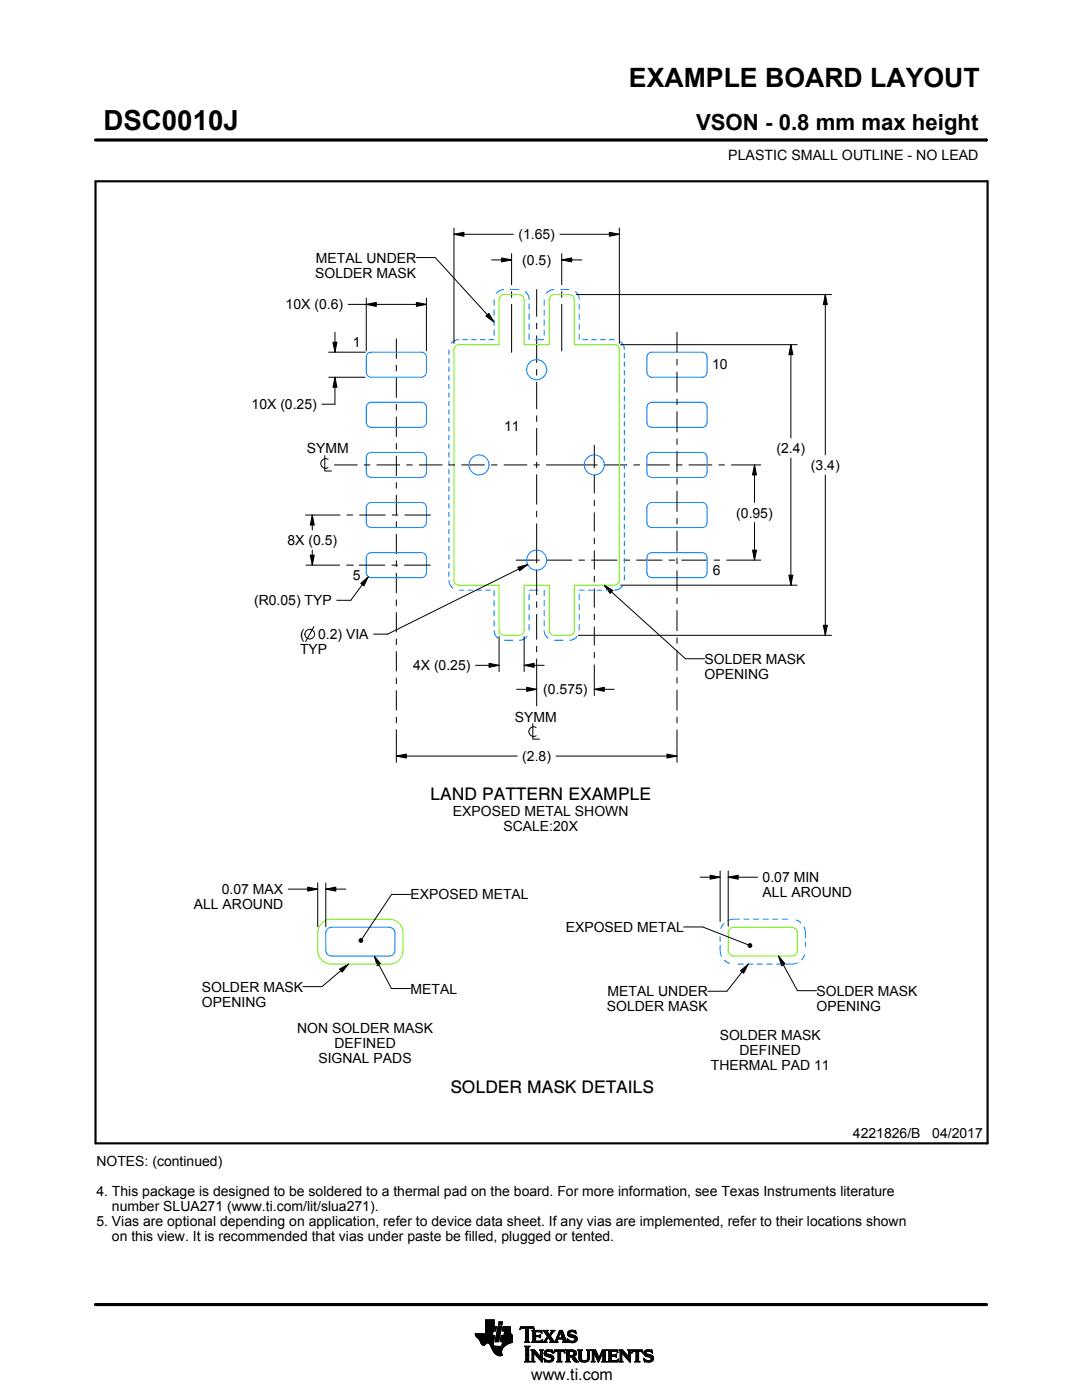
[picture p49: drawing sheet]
<svg xmlns="http://www.w3.org/2000/svg" width="216mm" height="279mm" viewBox="0 0 216 279" stroke-linecap="round" stroke-linejoin="round" font-family="sans-serif">
<defs><g id="words">
<text font-size="5.5" x="20.6" y="26">DSC0010J</text>
<text font-size="5.3" x="125.5" y="17.4">EXAMPLE BOARD LAYOUT</text>
<text font-size="4.4" x="138.9" y="26">VSON - 0.8 mm max height</text>
<g font-size="3.5">
<text x="85.9" y="159.7">LAND PATTERN EXAMPLE</text>
<text x="89.9" y="218.2">SOLDER MASK DETAILS</text>
</g>
<text font-size="3.2" x="106" y="275.3">www.ti.com</text>
<g font-size="2.8">
<text x="145.3" y="32">PLASTIC SMALL OUTLINE - NO LEAD</text>
<text x="103.4" y="47.8">(1.65)</text>
<text x="63.1" y="52.4">METAL UNDER</text>
<text x="104.2" y="52.9">(0.5)</text>
<text x="62.9" y="55.4">SOLDER MASK</text>
<text x="57" y="61.7">10X (0.6)</text>
<text x="70.4" y="69.3">1</text>
<text x="142.1" y="73.7">10</text>
<text x="50.2" y="81.7">10X (0.25)</text>
<text x="100.6" y="86">11</text>
<text x="61.2" y="90.5">SYMM</text>
<text x="154.9" y="90.4">(2.4)</text>
<text x="161.8" y="93.8">(3.4)</text>
<text x="146.9" y="103.3">(0.95)</text>
<text x="57.3" y="108.8">8X (0.5)</text>
<text x="70.4" y="115.8">5</text>
<text x="142.3" y="114.8">6</text>
<text x="50.7" y="120.8">(R0.05) TYP</text>
<text x="59.9" y="127.6">(</text>
<text x="59.9" y="130.6">TYP</text>
<text x="63.5" y="127.6">0.2) VIA</text>
<text x="82.4" y="133.8">4X (0.25)</text>
<text x="140.6" y="132.5">SOLDER MASK</text>
<text x="140.6" y="135.5">OPENING</text>
<text x="108.4" y="138.6">(0.575)</text>
<text x="102.7" y="144">SYMM</text>
<text x="104.2" y="151.9">(2.8)</text>
<text x="90.4" y="162.8">EXPOSED METAL SHOWN</text>
<text x="100.4" y="165.8">SCALE:20X</text>
<text x="44.3" y="178.4">0.07 MAX</text>
<text x="81.9" y="179.5">EXPOSED METAL</text>
<text x="152.2" y="176.1">0.07 MIN</text>
<text x="152.2" y="179.1">ALL AROUND</text>
<text x="38.7" y="181.4">ALL AROUND</text>
<text x="112.9" y="186">EXPOSED METAL</text>
<text x="40.3" y="197.9">SOLDER MASK</text>
<text x="40.3" y="200.9">OPENING</text>
<text x="81.9" y="198.3">METAL</text>
<text x="121.1" y="201.8">SOLDER MASK</text>
<text x="121.2" y="198.8">METAL UNDER</text>
<text x="162.9" y="198.7">SOLDER MASK</text>
<text x="162.9" y="201.7">OPENING</text>
<text x="59.3" y="206.1">NON SOLDER MASK</text>
<text x="66.7" y="209.1">DEFINED</text>
<text x="143.6" y="207.6">SOLDER MASK</text>
<text x="63.5" y="212.1">SIGNAL PADS</text>
<text x="141.8" y="213.6">THERMAL PAD 11</text>
<text x="147.6" y="210.6">DEFINED</text>
<text x="170.2" y="227.2">4221826/B</text>
<text x="186" y="227.2">04/2017</text>
<text x="19.2" y="232.8">NOTES: (continued)</text>
<text x="19.2" y="238.8">4. This package is designed to be soldered to a thermal pad on the board. For more information, see Texas Instruments literature</text>
<text x="19.2" y="244.8">5. Vias are optional depending on application, refer to device data sheet. If any vias are implemented, refer to their locations shown</text>
<text x="22.3" y="241.8">number SLUA271 (www.ti.com/lit/slua271).</text>
<text x="22.3" y="247.8">on this view. It is recommended that vias under paste be filled, plugged or tented.</text>
</g>
</g></defs>
<g fill="none" stroke="#000" stroke-width=".2">
<path d="M19 27.9h177.8M196.8 27.7v.5M73.1 59.5v10.5M83 51.4h3.8l11.8 12.9M85.1 59.5v10.5M90.6 46.8l2-.4v.8zM90.6 45.5v23M90.6 46.8h11.8M98.1 51.9h4M100.1 51.5l2 .4-2 .4zM102.1 50.6v6.3M102.1 58.2v1.2"/>
<path d="M107.1 57.7v5.5M111.7 46.8h11.9M112.1 51.9l2-.4v.8zM112.1 50.6v6.3M112.1 58.2v1.2M112.1 51.9h4M115 58.8h50.9M121.6 46.4l2 .4-2 .4zM123.6 45.5v23M164.7 58.8l.4 2h-.8zM164.7 58.8v32M65.6 75.3h7.2"/>
<path d="M65.6 70.3h7.3M66.4 68.3h.8l-.4 2zM66.8 75.3l.4 2h-.8zM66.8 66.3v4M66.8 75.3v5.4h-2.6M69.5 60.7h15.6M73.1 60.7l2-.4v.8zM79.1 67.6v4M79.1 72.8v1.3M79.1 75.4v4M83.1 60.3l2 .4-2 .4zM96.9 63.1l.6-.6 1.1 1.8z"/>
<path d="M102.1 60.7v9.7M107.1 64.4v1.3M107.1 67v5.4M107.1 73.7v1.2M107.1 76.2v5.5M112.1 60.7v9.4M123.8 68.8h35.3M135.1 66.2v4.2M135.1 71.6v1.3M135.1 74.2v4.1M135.1 79.6v1.2M157.8 68.8l.4 2h-.8z"/>
<path d="M157.8 68.8v18.6M64.8 90.9v3.1h1.3M65.5 91.7a.98 .98 0 0 0-1.5 .8 .98 .98 0 0 0 1.5 .8M66.7 92.8h4.7M72.6 92.8h1.3M75.1 92.8h4.7M79.1 80.6v1.3M79.1 83.2v4M79.1 88.4v1.3M79.1 91v4M79.1 96.2v1.3M79.1 98.8v4"/>
<path d="M81.1 92.8h1.2M83.6 92.8h4.7M89.5 92.8h1.3M92.1 92.8h4.6M98 92.8h1.3M100.5 92.8h4.7M106.5 92.8h1.2M107.1 82.9v1.3M107.1 85.4v5.5M107.1 92.2v1.2M107.1 94.7v6M109 92.8h10.2"/>
<path d="M118.6 88.8v4.6M118.6 94.7v3.8M118.6 99.7v1.3M120.5 92.8h4.7M126.4 92.8h1.3M128.9 92.8h4.7M134.9 92.8h1.3M135.1 82.1v4.2M135.1 87.5v1.3M135.1 90v4.2M135.1 95.5v1.2M135.1 98v4.1"/>
<path d="M137.4 92.8h4.7M143.4 92.8h1.2M145.9 92.8h5.9M150.6 92.8l.4 2h-.8zM150.6 92.8v7.5M157.8 91.4v25.4M164.7 94.8v32M61 102.8h6.9M61.1 112.8h6.8M61.9 110.8h.8l-.4 2zM62.3 102.8l.4 2h-.8zM62.3 102.8v3"/>
<path d="M62.3 109.8v3M69.1 112.8h1.3M69.2 102.8h1.2M70.4 112.8h.1M71.6 112.8h5.3M71.7 102.8h5.2M72 116.5l1.5-1.4-.9 1.8zM73.5 115.1l-3.5 4.7h-2.8M78.1 112.8h1.3M78.2 102.8h1.3M79.1 104v1.3M79.1 106.6v4"/>
<path d="M79.1 111.9v1.2M79.1 114.4v4M79.1 119.7v1.2M80.6 112.8h5.3M80.7 102.8h5.3M102.9 111.8h4.8M103.3 113.2l2-.5-1.6 1.2zM105.3 112.7l-27.9 13.9h-2.8M107.1 102v1.2M107.1 104.5v7.9M107.1 113.7v5.1M109 111.8h5.2"/>
<path d="M115.4 111.8h1.3M118 111.8h5.2M118.6 102.3v3.8M118.6 107.3v1.3M118.6 109.9v3.8M118.6 114.9v1.3M118.6 117.4v3.9M120.5 116.8l1.8 1-.5 .6zM120.5 116.8l16.3 14.7h3.8M123.8 116.8h35.3M124.4 111.8h1.3M127 111.8h5.2"/>
<path d="M133.4 111.8h1.3M135.1 103.4v1.3M135.1 105.9v4.2M135.1 111.3v1.3M135.1 113.8v4.2M135.1 119.3v1.2M136 111.8h5.2M142.4 111.8h1.3M144.9 111.8h6.9M150.2 109.8h.8l-.4 2zM150.6 104.3v7.5M157.4 114.8h.8l-.4 2z"/>
<path d="M62.6 125.1l-1.6 3M79.1 122.2v4M79.1 127.5v1.2M79.1 130v4M79.1 135.3v1.2M79.1 137.8v4M94.9 132.8h4.7M97.6 132.4l2 .4-2 .4zM99.6 127v7M103.1 137.6h4M104.6 132.8l2-.4v.8zM104.6 132.8h4"/>
<path d="M104.6 127v7M105.1 137.2l2 .4-2 .4zM107.1 120v1.3M107.1 122.6v5.1M107.1 128.9v1.3M107.1 131.4v9.5M115.4 126.8h50.5M118.6 137.6l2-.4v.8zM118.6 122.5v1.3M118.6 125v3.8M118.6 130.1v1.3M118.6 132.6v6.2"/>
<path d="M118.6 137.6h4M135.1 121.8v4.1M135.1 127.2v1.3M135.1 129.7v4.2M135.1 135.1v1.3M135.1 137.7v4.1M164.3 124.8h.8l-.4 2zM79.1 150.9l2-.4v.8zM79.1 143.1v1.2M79.1 145.6v6.5M79.1 150.9h24.1M106.3 144.4v3.1h1.4"/>
<path d="M107 145.2a.98 .98 0 0 0-1.5 .8 .98 .98 0 0 0 1.5 .8M111 150.9h24.1M133.1 150.5l2 .4-2 .4zM135.1 143.1v1.2M135.1 145.6v6.5M57.5 177.4h5.9M61.4 177l2 .4-2 .4zM63.4 176.2v8.8M65 177.4l2-.4v.8zM65 176.2v8.8M65 177.4h4M81.9 178.5h-3.8l-5.9 8.9"/>
<path d="M139.7 175.1h4M141.7 174.7l2 .4-2 .4zM143.7 173.8v10.1M145.3 175.1l2-.4v.8zM145.3 173.8v11.1M145.3 175.1h5.9M67.7 193.4l1.8-1-1.2 1.6zM69.5 192.4l-5.3 4.5h-3.8M71.6 187.5l.3-.2 .4 .1 .1 .3-.1 .3-.4 .1-.3-.2zM74.7 190.8l1.3 1.6-.7 .4zM74.7 190.8l3.4 6.5h3.8M136.4 185h3.8l9.1 3.5"/>
<path d="M147.8 193.7l1.5-1.3-.9 1.8zM149.3 188.5l.3-.2 .3 .1 .1 .3-.1 .3-.3 .1-.3-.2zM149.3 192.4l-4.3 5.4h-3.8M155.3 190.8l1.4 1.6-.7 .4zM155.3 190.8l3.8 6.9h3.8M94.8 266.2h3.5M94.8 266.3h3.5M94.9 266.4h3.3M94.9 266.5h3.8l-.2 1.2M94.9 266.5h3.8M95 266.6h3.7M95 266.7h3.7"/>
<path d="M95.1 266.8h3.6M95.2 266.9h3.4M95.3 267h3.3M95.4 267.1h3.2M95.5 267.2h3.1M95.6 267.3h3M95.7 267.4h2.8M95.7 267.5h2.8M95.7 267.5l.4 .7 .3 .3 .3-.1 .5-.4 .4 .1 .8 1.5M95.8 267.6h2.7M95.8 267.7h2.7M95.9 267.8h2.6"/>
<path d="M95.9 267.9h2.5M95.9 268h2.5M96 268h1.1M96 268.1h1M96.1 268.2h.8M96.1 268.3h.7M96.2 268.4h.6M96.3 268.4h.4M96.9 266.1h1.4M96.9 266h1.4M96.9 265.9h1.4M96.9 265.8h1.5"/>
<path d="M96.9 265.7h1.5M96.9 264.7l2.2 .1-.2 .9h-.5l-.2 .8M96.9 265.6h2M96.9 265.5h2M96.9 265.4h2M96.9 265.3h2.1M96.9 265.2h2.1M96.9 265.1h2.1M96.9 265h2.1M96.9 264.9h2.1M96.9 264.8h2.2M96.9 264.6h1.7"/>
<path d="M96.9 264.5h1.7M96.9 264.4h1.7M96.9 264.3h1.7M96.9 264.2h1.7M96.9 264.1h1.7M96.9 264h1.7M96.9 263.9h1.7M96.9 263.8h1.7M96.9 263.7h1.7M96.9 263.6h1.7M96.9 263.5h1.7M96.9 263.4h1.7"/>
<path d="M97.5 268h.9M97.6 268.1h.8M97.7 268.2h.7M97.7 268.3h.7M97.8 268.4h.6M97.9 268.5h.6M97.9 268.6h.7M98 268.7h1.1M98 268.8h2.6M98 268.8h2.5M98.1 268.9h2.3M98.1 269h2.3"/>
<path d="M98.1 269.1h2.2M98.2 269.2h2.1M98.2 269.2h2M98.2 269.3h2M98.3 269.4h1.9M98.3 269.5h1.8M98.4 269.6h1.7M98.4 269.6l.6 .7 .6 .3 .6-.1-.1-.7M98.4 268v.4l.3 .2 2 .1M98.5 269.7h1.6M98.5 267.7l-.1 .3M98.5 269.8h1.6"/>
<path d="M98.6 269.9h1.5M98.6 264.8v-1.4h-1.7v2.8h-2.1l.2 .5 .7 .8M98.6 270h1.5M98.7 270h1.4M98.8 270.1h1.3M98.8 267.7h.7M98.8 267.6h.7M98.8 267.5h.7M98.9 270.2h1.2M98.9 267.4h.7M98.9 267.3h.7M98.9 267.2h.7"/>
<path d="M98.9 267.1h.7M98.9 267h.7M98.9 270.3h1.3M99 266.9h.6M99 266.9h.7M99 266.8h.7M99 266.7h.7M99 266.6h.7M99 266.5h.7M99.1 270.4h1.1M99.1 266.4h.7M99.1 266.3h.7"/>
<path d="M99.1 266.2h.7M99.1 266.1h.7M99.1 266h.7M99.2 265.9h.7M99.2 265.8h.7M99.2 270.4h1M99.2 265.7h.7M99.2 265.6h.7M99.2 265.5h.7M99.3 265.4h.6M99.3 265.4h.7M99.3 265.3h.7"/>
<path d="M99.3 265.2h.7M99.3 265.1h.7M99.3 265h.7M99.4 270.5h.8M99.4 264.9h.7M99.4 264.8h.7M99.4 264.8h.7l-.6 3h-.7zM99.5 264.4h.6M99.5 264.3h.7M99.5 264.2h.7M99.5 264.1h.7M99.5 264h.7"/>
<path d="M99.5 263.9h.7M99.6 263.8h.7M99.6 263.8h.7l-.2 .7h-.7zM99.8 270.6h.1M99.8 267.7h2.4M99.8 267.6h2.4M99.8 267.5h2.4M99.9 267.4h2.3M99.9 267.3h2.3M99.9 267.2h2.3M99.9 267.1h2.3M99.9 267h2.3"/>
<path d="M99.9 266.9h2.3M100 266.9h2.2M100 266.8h2.2M100 266.7h2.2M100 266.6h2.2M100 266.5h2.2M100.1 268.6h.7M100.2 268.5h.7M100.2 268.4h.8M100.2 268.4h.9M100.2 268.3h1M100.2 268.2h1.2"/>
<path d="M100.2 265.6h1.6M100.2 268.1h1.4M100.2 265.5h1.6M100.2 268h1.6M100.3 265.4h1.5M100.3 268h1.7M100.3 267.9h1.9M100.3 265.3h1.5M100.3 267.8h1.9M100.3 265.2h1.5M100.3 265.1h1.5M100.3 265h1.5"/>
<path d="M100.4 264.9h1.4M100.4 264.8h1.4M100.6 266.5l.1-.8h-.5l.2-.9h1.4l.1 1.1 .3 .6v1.4l-1.3 .6M100.6 266.4h1.5M100.6 266.3h1.4M100.6 266.2h1.4M100.6 266.1h1.3M100.7 266h1.2M100.7 265.9h1.2M100.7 265.8h1.1M100.7 265.7h1.1M100.9 268.5l-.6 .6-.2 .7"/>
<path d="M102.2 266.5h-2.2l-.2 1.1 .1 .2h.4l-.2 .9M103.7 265.3h.1M103.8 265.2h.2M103.8 265h2.8M103.8 264.9h2.7M103.9 264.8h2.6M104.7 267.8h1M104.7 271.8h1.1M104.7 268.7h1M104.8 267.7h.7M104.8 271.7h.8M104.9 265.2h.6"/>
<path d="M104.9 268.9h.6M104.9 267.6h.6M104.9 267.5v-2.3l-.7-.1-.4 .3 .1-.6h2.6l.1 .6-.4-.3-.7 .1v2.3M104.9 267.5l-.2 .3M104.9 267.5h.6M104.9 267.4h.6M104.9 267.3h.6M104.9 267.2h.6M104.9 267.1h.6M104.9 267h.6M104.9 266.8h.6M104.9 266.7h.6"/>
<path d="M104.9 266.6h.6M104.9 266.5h.6M104.9 266.4h.6M104.9 266.3h.6M104.9 266.2h.6M104.9 266.1h.6M104.9 265.9h.6M104.9 265.8h.6M104.9 265.7h.6M104.9 265.6h.6M104.9 265.5h.6M104.9 265.4h.6"/>
<path d="M104.9 265.3h.6M104.9 271.5h.6M104.9 269h.6M104.9 271.4h.6M104.9 271.4v-2.4l-.2-.4h1.1l-.3 .4v2.4M104.9 271.4l-.2 .4h1.1l-.3-.4M104.9 271.3h.6M104.9 271.2h.6M104.9 271.1h.6M104.9 271h.6M104.9 270.9h.6M104.9 270.8h.6"/>
<path d="M104.9 270.6h.6M104.9 270.5h.6M104.9 270.4h.6M104.9 270.3h.6M104.9 270.2h.6M104.9 270.1h.6M104.9 270h.6M104.9 269.9h.6M104.9 269.8h.6M104.9 269.6h.6M104.9 269.5h.6M104.9 269.4h.6"/>
<path d="M104.9 269.3h.6M104.9 269.2h.6M104.9 269.1h.6M105.5 267.5l.2 .3M105.9 271.8h.8M105.9 269.4h.8M106.1 269.5h.7M106.1 267.8h2M106.1 271.7h.5M106.2 269.6h.7M106.2 271.5h.3M106.2 265.6h1.8"/>
<path d="M106.2 269.8h.8M106.2 271.4h.3M106.2 269.8l-.3-.4h.8l1.2 1.4M106.2 271.4l-.3 .4h.8l-.2-.4M106.2 271.3h.3M106.2 271.2h.3M106.2 271.1h.3M106.2 271h.3M106.2 270.9h.3M106.2 270.8h.3M106.2 270.6h.3M106.2 270.5h.3"/>
<path d="M106.2 270.4h.3M106.2 270.3h.3M106.2 270.2h.3M106.2 270.1h.3M106.2 270h1M106.2 269.9h.9M106.2 269.8v1.6M106.3 267.7h1.8M106.3 265.7h1.8M106.3 267.6h.6M106.3 265.8h.6M106.3 267.5l-.2 .3"/>
<path d="M106.3 267.5h.5M106.3 267.4h.5M106.3 267.3h.5M106.3 267.2h.5M106.3 267.1h.5M106.3 267h.5M106.3 266.8h.5M106.3 266.7h1.6M106.3 266.6h1.6M106.3 266.5h.5M106.3 266.4h.5M106.3 266.3h.5"/>
<path d="M106.3 266.2h.5M106.3 266.1h.5M106.3 265.9h.5M106.4 265.2h.2M106.5 270h.1M106.5 270v1.4M106.5 265.3h.1M106.6 270.1h.7M106.7 270.2h.7M106.8 270.3h.7M106.8 265.9l.1-.1h.7l.6 .2-.2-.5h-1.9l.2 .3v1.7M106.8 265.9v.6h.8l.3-.2v.7l-.3-.2h-.8l.1 .8h.9l.5-.2"/>
<path d="M106.9 270.4h.7M107 270.5h.7M107.1 270.6h.7M107.2 270.8h1M107.3 270.9h.9M107.4 271h.8M107.5 271.1h.7M107.6 271.2h.6M107.6 266.5h.3M107.7 271.3h.5M107.7 269.4h.7M107.7 266.8h.2"/>
<path d="M107.7 267.6h.5M107.8 266.4h.1M107.8 271.4h.4M107.8 267h.1M107.8 265.8h.3M107.8 269.5h.5M107.9 271.5h.3M107.9 269.6h.3M107.9 269.8h.3M107.9 269.8l-.2-.4h.7l-.2 .4M107.9 270.6h.3M107.9 270.5h.3"/>
<path d="M107.9 270.4h.3M107.9 270.3h.3M107.9 270.2h.3M107.9 270.1h.3M107.9 270h.3M107.9 269.9h.3M107.9 269.8v1M108 271.7h.2M108 265.9h.1M108 267.5h.2M108.1 271.8h.1M108.1 266.1h.1"/>
<path d="M108.2 267.4h.1M108.2 269.8v2.1l-1.7-1.9M108.2 267.8h.9M108.3 267.4l-.2 .5-2-.1M108.3 265.6h1M108.5 267.7h.5M108.5 271.1l.2 .7 .2-.1 .6 .2 .7-.2 .3-.6M108.5 271.1h.1M108.5 265.7h.7M108.5 271.2h.2M108.6 271.3h.2M108.6 270.1l.2 .5 1.1 .3 .1 .3-.1 .3h-.5l-.9-.4"/>
<path d="M108.6 270.1h.4M108.6 270h.4M108.6 270.2h.6M108.6 267.6h.4M108.6 271.4h.4M108.6 269.9h.4M108.6 270.3h1M108.6 265.8h.7M108.6 271.5h.8M108.6 269.8h.5M108.7 271.7h1.5M108.7 270.4h1.3"/>
<path d="M108.7 267.5h.3M108.7 271.8h.1M108.7 265.9h.6M108.7 269.6h1.5M108.8 267.4h.3M108.8 270.5h1.5M108.8 266.1h.6M108.8 269.5h1.4M108.8 267.3h.4M108.9 266.2h.6M108.9 267.2h.4M108.9 266.3h.6"/>
<path d="M108.9 270.6h1.5M109 267.1h.3M109 270l.2 .2 1.1 .3 .2 .6M109 270l.1-.3h.4l.8 .3-.1-.6-.2 .1-.6-.1-.6 .2-.2 .5M109 266.4h1M109.1 271.8h.9M109.1 269.4h.7M109.1 267h.9M109.1 266.5h.8M109.1 267.8l-.1-.1 .4-.8 .5 .8-.2 .1M109.2 266.8h.8M109.2 266.6h.6"/>
<path d="M109.2 266.7h.7M109.2 266.7l-.6 1-.4 .1M109.3 270.8h1.1M109.5 267.1h.6M109.6 267.2h.6M109.7 271.5h.7M109.7 267.3h.6M109.7 267.8h1.6M109.7 266.3h.4M109.7 267.4h.6M109.8 270.9h.7M109.8 266.2h.3"/>
<path d="M109.8 266.6l.9 1.2 1-2.3h.5l.8 2.1 .3 .2M109.8 267.5h.6M109.9 266.1h.3M109.9 269.8h.4M109.9 267.6h.6M109.9 267.7h.7M109.9 271.4h.5M109.9 265.9h.4M110 271h.5M110 265.6h.7M110 265.9l-.4 .5-.4-.6 .2-.3h-1.1l.9 1.2M110 265.9l.1-.2-.2-.2h.8l-.9 1.1"/>
<path d="M110 271.3h.5M110 265.8h.4M110 271.1h.5M110 271.2h.5M110.1 269.4h.1M110.1 265.7h.4M110.1 269.9h.2M110.2 270h.1M110.5 270h.1M110.5 269.9h.2M110.5 269.8h.3M110.6 269.6h2.1"/>
<path d="M110.6 269.5h2M110.6 269.4h2M110.7 267.7h.5M110.8 267.6h.4M110.9 267.5h.3M110.9 267.4h.3M111 267.3h.3M111 267.2h1.8M111 267.1h1.8M111.1 267h.3M111.1 271.8h1M111.1 266.8h.4"/>
<path d="M111.2 266.7h.3M111.2 267.5v.3h.1M111.2 267.5l.1-.2h1l.1 .2M111.2 266.6h.3M111.3 266.5h.3M111.3 271.7h.6M111.3 266.4h.3M111.3 271.5h.6M111.3 269.8h.6M111.4 266.3h.3M111.4 271.4h.5M111.4 270.1h.5"/>
<path d="M111.4 270h.5M111.4 269.9h.5M111.4 270.5h.5M111.4 270.4h.5M111.4 270.3h.5M111.4 270.2h.5M111.4 271.1h.5M111.4 271h.5M111.4 270.9h.5M111.4 270.8h.5M111.4 270.6h.5M111.4 271.4l-.1-1.7h-.4l-.4 .4 .2-.7h1.9l.1 .7-.4-.4h-.4v1.7"/>
<path d="M111.4 271.4l-.3 .4h1l-.2-.4M111.4 271.3h.5M111.4 271.2h.5M111.4 266.2h.3M111.4 266.1h.4M111.5 265.9h.9M111.5 265.8h.8M111.6 265.7h.7M111.6 265.6h.6M111.8 265.9l.4 1.1h-.8zM111.9 266.1h.5M111.9 266.2h.5"/>
<path d="M111.9 266.3h.6M112 266.4h.5M112 266.5h.6M112.1 266.6h.5M112.1 266.7h.6M112.1 266.8h.6M112.2 267h.5M112.2 267.8h1.1M112.3 267.3h.6M112.3 267.4h.6M112.4 267.5h.6M112.4 267.5v.3h-.2"/>
<path d="M112.4 269.8h.3M112.4 267.6h.6M112.4 267.7h.7M112.6 269.9h.1M112.6 270h.2M112.8 271.8h1M112.8 269.4h1.6M113 269.5h1.7M113 271.7h.7M113 269.6h1.9M113 271.5h.6M113 269.8h.6"/>
<path d="M113 271.4h.6M113 269.8l-.2-.4h1.5l.6 .2 .1 .5M113 271.4l-.2 .4h1l-.2-.4M113 271.3h.6M113 271.2h.6M113 271.1h.6M113 271h.6M113 270.9h.6M113 270.8h1.5M113 270.6h1.6M113 270.5h1.8M113 270.4h.6"/>
<path d="M113 270.3h.6M113 270.2h.6M113 270.1h.6M113 270h.6M113 269.9h.6M113 269.8v1.6M113.2 267.3h.2M113.2 267.4h.3M113.2 266.2l.3 .5 1 .3 .2 .3M113.2 266.2h.5M113.2 266.3h.6M113.2 266.1h.5"/>
<path d="M113.3 267.5h.3M113.3 266.4h.9M113.3 265.9h.4M113.3 267.6h.6M113.3 266.5h1.3M113.3 267.7h1.6M113.3 265.8h.5M113.3 267.8h.2M113.4 266.6h1.5M113.4 265.7h1.5M113.5 266.7h1.5M113.5 265.6h1.4"/>
<path d="M113.6 269.9l.1-.2h.5l.3 .4M113.6 269.9v.6M113.7 267.8h1.1M113.8 266.8h1.3M113.8 265.5h.6M114 268h.4M114.1 270.9h.6M114.2 271h.6M114.2 271.1h.7M114.3 271.2h.6M114.3 267h.8M114.3 269.8h.7"/>
<path d="M114.3 270.4h.6M114.4 271.3h.6M114.4 271.3l-.3-.4-.5-.1v.6M114.4 271.3l.4 .5h.7M114.4 270.7l1.1 1.1M114.4 270.7h.1M114.4 271.4h.7M114.4 269.9h.6M114.4 270.3h.6M114.5 267.6h.5M114.5 270.2h.5M114.5 270h.5"/>
<path d="M114.5 265.8h.4M114.5 270.1h.5M114.5 270.1l-.2 .3-.3 .1M114.5 271.5h.7M114.6 271.7h.7M114.6 267.1h.6M114.6 267.5h.5M114.7 267.2h.5M114.7 267.4h.5M114.7 265.9h.3M114.7 267.3h.5M114.7 271.8h.8"/>
<path d="M114.8 266.1h.2M114.9 266.2h.1M114.9 266.2l-.7-.4h-.4l-.1 .2 .1 .3 1.1 .4 .3 .5M114.9 266.2l-.1-.7-.2 .1-.5-.1-.6 .2-.3 .5M115 270.1l-.1 .4-.5 .2M115.2 267.2l-.3 .6-.7 .2-.6-.2-.2 .1-.2-.7 .9 .5 .4-.1 .2-.3M115.3 269.4h.9M115.4 269.5h.7M115.5 269.6h.5M115.5 269.8h.5M115.5 269.8l-.2-.4h.9l-.2 .4M115.5 269.8v1.4l.4 .5 .6 .2 .6-.1 .4-.3 .1-.5"/>
<path d="M115.5 271h.5M115.5 270.9h.5M115.5 270.8h.5M115.5 270.6h.5M115.5 270.5h.5M115.5 270.4h.5M115.5 270.3h.5M115.5 270.2h.5M115.5 270.1h.5M115.5 270h.5M115.5 269.9h.5M115.5 271.1h.5"/>
<path d="M115.5 271.2h.5M115.5 271.3h.6M115.6 271.4h.6M115.7 271.5h.8M115.8 271.7h1.5M116 271l.2 .4 .5 .2 .4-.2 .2-.4M116 269.8v1.2M116 271.8h1.1M116.8 271.5h.6M117 269.4h.8M117.1 271.4h.4M117.2 269.5h.5"/>
<path d="M117.2 271.3h.4M117.2 269.6h.4M117.2 271.2h.4M117.2 271.1h.4M117.3 269.8h.3M117.3 271h.3M117.3 270.9h.3M117.3 270.8h.3M117.3 270.6h.3M117.3 270.5h.3M117.3 270.4h.3M117.3 270.3h.3"/>
<path d="M117.3 270.2h.3M117.3 270.1h.3M117.3 270h.3M117.3 269.9h.3M117.6 269.8l.2-.4h-.8l.2 .3 .1 1.3M117.6 269.8v1.2M118 271.8h.7M118 269.4h.8M118.1 269.5h.8M118.1 271.7h.5M118.2 269.6h.7M118.2 271.5h.3"/>
<path d="M118.2 269.8h.8M118.2 271.4h.3M118.2 269.8l-.2-.4h.8l.7 1.6 .7-1.6h.9l-.3 .4M118.2 271.4l-.2 .4h.7l-.2-.4M118.2 271.3h.3M118.2 271.2h.3M118.2 271.1h.3M118.2 271h.3M118.2 270.9h.3M118.2 270.8h.3M118.2 270.6h.3M118.2 270.5h.3"/>
<path d="M118.2 270.4h.3M118.2 270.3h.3M118.2 270.2h.3M118.2 270.1h.3M118.2 270h.9M118.2 269.9h.8M118.2 269.8v1.6M118.5 271.4v-1.5l.9 2 .9-2v1.5M118.6 270.1h.5M118.6 270.2h.6M118.7 270.3h.5M118.7 270.4h.6"/>
<path d="M118.8 270.5h.5M118.8 270.6h.6M118.9 270.8h.5M118.9 270.9h.6M119 271h.8M119 271.1h.8M119.1 271.2h.6M119.1 271.3h.6M119.2 271.4h.4M119.2 271.5h.4M119.3 271.7h.2M119.3 271.8h.2"/>
<path d="M119.6 270.9h.3M119.6 270.8h.3M119.7 270.6h.3M119.7 270.5h.3M119.8 270.4h.3M119.8 270.3h.3M119.9 270.2h.3M119.9 270.1h.3M120 270h.8M120 269.9h.8M120 269.8h.8M120.1 271.8h1"/>
<path d="M120.1 269.6h.7M120.1 269.5h.8M120.2 269.4h.9M120.2 271.7h.7M120.3 271.5h.5M120.3 271.4h.5M120.3 271.4l-.2 .4h1l-.3-.4M120.3 271.3h.5M120.3 271.2h.5M120.3 271.1h.5M120.3 271h.5M120.3 270.9h.5"/>
<path d="M120.3 270.8h.5M120.3 270.6h.5M120.3 270.5h.5M120.3 270.4h.5M120.3 270.3h.5M120.3 270.2h.5M120.3 270.1h.5M120.8 269.8v1.6M121.2 271.8h2M121.2 269.4h1.9M121.4 269.5h1.8M121.4 271.7h1.9"/>
<path d="M121.5 269.6h1.7M121.5 271.5h1.8M121.5 269.8h.5M121.5 271.4h.5M121.5 269.8l-.3-.4h1.9l.2 .6M121.5 269.9h.5M121.5 269.8v1.6M121.5 270.3h.5M121.5 270.2h.5M121.5 270.1h.5M121.5 270h.5M121.5 270.9h.5"/>
<path d="M121.5 270.8h.5M121.5 270.6h1.5M121.5 270.5h1.5M121.5 270.4h1.5M121.5 271.3h.5M121.5 271.2h.5M121.5 271.1h.5M121.5 271h.5M122.6 270.4l.4-.2v.7l-.2-.2h-.8v.8h.2M122.9 270.8h.1M122.9 270.3h.1M123 269.8h.3"/>
<path d="M123.1 271.4h.3M123.2 269.9h.1M123.3 270h.1M123.3 270l-.4-.3h-.8l-.1 .7M123.3 271.3h.1M123.4 271.2h.1M123.4 271.2l-.3 .3h-.4M123.4 271.2l-.2 .6h-2l.3-.4M123.5 271.8h.8M123.5 269.4h.7M123.6 269.5h.7M123.7 271.7h.5"/>
<path d="M123.7 269.6h.7M123.7 271.5h.4M123.7 269.8h.8M123.7 271.4h.4M123.7 269.8l-.2-.4h.7l1.2 1.4 .1-1M123.7 271.4l-.2 .4h.8l-.2-.4M123.7 271.3h.4M123.7 271.2h.4M123.7 271.1h.4M123.7 271h.4M123.7 270.9h.4M123.7 270.8h.4"/>
<path d="M123.7 270.6h.4M123.7 270.5h.4M123.7 270.4h.4M123.7 270.3h.4M123.7 270.2h.4M123.7 270.1h.4M123.7 270h1M123.7 269.9h.9M123.7 269.8v1.6M124.1 270h.1M124.1 270v1.4M124.2 270.1h.6"/>
<path d="M124.2 270.2h.7M124.3 270.3h.7M124.4 270.4h.7M124.5 270.5h.7M124.6 270.6h.7M124.7 270.8h1.1M124.8 270.9h1M124.9 271h.9M125 271.1h.8M125.1 271.2h.7M125.2 271.3h.6M125.2 269.4h.8"/>
<path d="M125.3 271.4h.5M125.4 269.5h.5M125.4 271.5h.4M125.4 269.6h.4M125.5 269.8h.3M125.5 269.8l-.3-.4h.8l-.2 .4M125.5 269.9h.3M125.5 270.2h.3M125.5 270.1h.3M125.5 270h.3M125.5 270.4h.3M125.5 270.3h.3"/>
<path d="M125.5 270.6h.3M125.5 270.5h.3M125.5 271.7h.3M125.6 271.8h.2M125.8 269.8v2.1l-1.7-1.9M126 270h.1M126.1 269.9h.1M126.1 269.8h.3M126.1 269.6h2.1M126.2 269.5h2M126.2 269.4h2M126.6 271.8h1.1"/>
<path d="M126.9 271.7h.6M126.9 271.5h.5M126.9 269.8h.5M126.9 271.4h.5M126.9 270.1h.5M126.9 270h.5M126.9 269.9h.5M126.9 270.5h.5M126.9 270.4h.5M126.9 270.3h.5M126.9 270.2h.5M126.9 271.1h.5"/>
<path d="M126.9 271h.5M126.9 270.9h.5M126.9 270.8h.5M126.9 270.6h.5M126.9 271.4v-1.7h-.5l-.3 .4 .1-.7h1.9l.2 .7-.4-.4h-.5v1.7M126.9 271.4l-.3 .4h1.1l-.3-.4M126.9 271.3h.5M126.9 271.2h.5M128 269.8h.3M128.1 269.9h.2M128.2 270h.1M128.4 271.1l.2 .7 .2-.1 .6 .2 .7-.2 .3-.6"/>
<path d="M128.4 271.1h.1M128.4 271.2h.2M128.5 271.3h.2M128.5 270.1l.1 .4 .5 .3M128.5 270.1h.4M128.5 270h.4M128.5 270.2h.6M128.5 271.4h.4M128.5 269.9h.4M128.5 270.3h1M128.5 271.5h.8M128.5 269.8h.5"/>
<path d="M128.6 271.7h1.5M128.6 270.4h1.3M128.6 271.8h.1M128.6 269.6h1.5M128.7 270.5h1.5M128.7 269.5h1.4M128.8 270.6h1.5M128.9 270l.2 .2 1.1 .3 .2 .6M128.9 270l.1-.3h.4l.8 .3-.1-.6-.2 .1-.6-.1-.6 .2-.2 .5M128.9 271.8h1M129 269.4h.7M129.1 270.8l.7 .2 .1 .4-.7 .1-.8-.4"/>
<path d="M129.2 270.8h1.1M129.6 271.5h.7M129.6 270.9h.8M129.8 269.8h.4M129.8 271.4h.5M129.9 271h.5M129.9 271.3h.5M129.9 271.1h.5M129.9 271.2h.5M129.9 269.4h.2M130 269.9h.2M130.1 270h.1"/>
<circle cx="61.8" cy="126.6" r=".98"/>
</g>
<g fill="#000">
<path d="M90.6 46.8l2-.4v.8zM100.1 51.5l2 .4-2 .4zM112.1 51.9l2-.4v.8zM121.6 46.4l2 .4-2 .4zM164.7 58.8l.4 2h-.8zM66.8 75.3l.4 2h-.8zM66.4 68.3h.8l-.4 2zM73.1 60.7l2-.4v.8zM83.1 60.3l2 .4-2 .4zM96.9 63.1l.6-.6 1.1 1.8zM157.8 68.8l.4 2h-.8zM150.6 92.8l.4 2h-.8z"/>
<path d="M62.3 102.8l.4 2h-.8zM61.9 110.8h.8l-.4 2zM72 116.5l1.5-1.4-.9 1.8zM103.3 113.2l2-.5-1.6 1.2zM120.5 116.8l1.8 1-.5 .6zM150.2 109.8h.8l-.4 2zM157.4 114.8h.8l-.4 2zM97.6 132.4l2 .4-2 .4zM104.6 132.8l2-.4v.8zM105.1 137.2l2 .4-2 .4zM118.6 137.6l2-.4v.8zM164.3 124.8h.8l-.4 2z"/>
<path d="M79.1 150.9l2-.4v.8zM133.1 150.5l2 .4-2 .4zM61.4 177l2 .4-2 .4zM65 177.4l2-.4v.8zM141.7 174.7l2 .4-2 .4zM145.3 175.1l2-.4v.8zM67.7 193.4l1.8-1-1.2 1.6zM71.6 187.5l.3-.2 .4 .1 .1 .3-.1 .3-.4 .1-.3-.2zM74.7 190.8l1.3 1.6-.7 .4zM147.8 193.7l1.5-1.3-.9 1.8zM149.3 188.5l.3-.2 .3 .1 .1 .3-.1 .3-.3 .1-.3-.2zM155.3 190.8l1.4 1.6-.7 .4z"/>
</g>
<path d="M19.1 36.2h178v192h-178z" fill="none" stroke="#000" stroke-width=".43"/>
<path d="M19 27.9h177.8M19 260.3h177.8" fill="none" stroke="#000" stroke-width=".63"/>
<g fill="none" stroke="#0080ff" stroke-width=".2">
<path d="M98.6 59.8v1.2M100.6 57.8l-.9 .2-.7 .6M101.8 57.8h1.8M104.8 58.2l.6 .7 .2 .9M105.6 59.8h.1M108.6 59.8v1.2M110.6 57.8l-.9 .2-.7 .6M111.8 57.8h1.8M114.8 58.2l.6 .7 .2 .9M115.6 59.8h.1M73.4 70.6l.7-.3h10a1 1 0 0 1 1 1v3a1 1 0 0 1-1 1h-10a1 1 0 0 1-1-1v-3zM89.6 69.8v1"/>
<path d="M89.6 71.5v1M89.6 73.2v1M89.6 74.9v1M89.6 76.6v1M89.6 78.3v1M91.6 67.8l-.9 .2-.7 .6M92.3 67.8h1M94 67.8h1.1M95.8 67.8h1M97.5 67.8h1.1M98.6 61.8v1.2M98.6 63.8v1.2"/>
<path d="M98.6 65.8v1.2M98.6 67.8h.1M105.6 60.6v1.2M105.6 62.6v1.2M105.6 64.6v1.2M105.6 66.6v1.2M106.8 67.8h1.8M108.6 61.8v1.2M108.6 63.8v1.2M108.6 65.8v1.2M108.6 67.8h.1M115.6 60.6v1.2"/>
<path d="M115.6 62.6v1.2M115.6 64.6v1.2M115.6 66.6v1.2M116.3 67.8h1M118 67.8h1.1M119.8 67.8h1M121.5 67.8h1.1M123.8 68.2l.6 .7 .2 .9M124.6 69.8h.1M124.6 70.5v1M124.6 72.2v1M124.6 73.9v1"/>
<path d="M124.6 75.6v1M124.6 77.3v1M124.6 79v1M129.4 70.6l.7-.3h10a1 1 0 0 1 1 1v3a1 1 0 0 1-1 1h-10a1 1 0 0 1-1-1v-3zM73.4 90.6l.7-.3h10a1 1 0 0 1 1 1v3a1 1 0 0 1-1 1h-10a1 1 0 0 1-1-1v-3zM73.4 80.6l.7-.3h10a1 1 0 0 1 1 1v3a1 1 0 0 1-1 1h-10a1 1 0 0 1-1-1v-3zM89.6 80v1M89.6 81.7v1M89.6 83.4v1M89.6 85.1v1M89.6 86.8v1M89.6 88.5v1.1"/>
<path d="M89.6 90.2v1.1M89.6 91.9v1.1M89.6 93.6v1.1M89.6 95.3v1.1M89.6 97v1.1M89.6 98.8v1M124.6 80.7v1M124.6 82.4v1M124.6 84.1v1M124.6 85.8v1M124.6 87.5v1M124.6 89.2v1"/>
<path d="M124.6 90.9v1M124.6 92.6v1M124.6 94.3v1M124.6 96v1M124.6 97.7v1.1M124.6 99.4v1.1M129.4 90.6l.7-.3h10a1 1 0 0 1 1 1v3a1 1 0 0 1-1 1h-10a1 1 0 0 1-1-1v-3zM129.4 80.6l.7-.3h10a1 1 0 0 1 1 1v3a1 1 0 0 1-1 1h-10a1 1 0 0 1-1-1v-3zM73.4 110.6l.7-.3h10a1 1 0 0 1 1 1v3a1 1 0 0 1-1 1h-10a1 1 0 0 1-1-1v-3zM73.4 100.6l.7-.3h10a1 1 0 0 1 1 1v3a1 1 0 0 1-1 1h-10a1 1 0 0 1-1-1v-3zM89.6 115.8l.2 .9 .6 .7M89.6 100.5v1"/>
<path d="M89.6 102.2v1M89.6 103.9v1M89.6 105.6v1M89.6 107.3v1M89.6 109v1M89.6 110.7v1M89.6 112.4v1M89.6 114.1v1M89.6 115.8h.1M91.6 117.8h1M93.3 117.8h1.1M95.1 117.8h1"/>
<path d="M96.8 117.8h1.1M98.6 117.8v1.2M98.6 119.8v1.2M105.6 117.8h1.8M105.6 118.6v1.2M108.6 117.8v1.2M108.6 119.8v1.2M115.6 117.8h1M115.6 118.6v1.2M117.3 117.8h1.1M119.1 117.8h1M120.8 117.8h1.1"/>
<path d="M124.2 117l-.7 .6-.9 .2M124.6 101.1v1.1M124.6 102.8v1.1M124.6 104.5v1.1M124.6 106.2v1.1M124.6 108v1M124.6 109.7v1M124.6 111.4v1M124.6 113.1v1M124.6 114.8v1M129.4 110.6l.7-.3h10a1 1 0 0 1 1 1v3a1 1 0 0 1-1 1h-10a1 1 0 0 1-1-1v-3zM129.4 100.6l.7-.3h10a1 1 0 0 1 1 1v3a1 1 0 0 1-1 1h-10a1 1 0 0 1-1-1v-3z"/>
<path d="M98.6 125.8l.2 .9 .6 .7M98.6 121.8v1.2M98.6 123.8v1.2M100.6 127.8h1.8M105.2 127l-.7 .6-.9 .2M105.6 120.6v1.2M105.6 122.6v1.2M105.6 124.6v1.2M108.6 125.8l.2 .9 .6 .7M108.6 121.8v1.2M108.6 123.8v1.2M109.4 127.4h.1"/>
<path d="M110.6 127.8h1.8M115.2 127l-.7 .6-.9 .2M115.6 120.6v1.2M115.6 122.6v1.2M115.6 124.6v1.2M65.5 185.3l.7-.2h11.5a1.15 1.15 0 0 1 1.1 1.1v3.5a1.15 1.15 0 0 1-1.1 1.1h-11.5a1.15 1.15 0 0 1-1.2-1.1v-3.5l.1-.4zM143.7 188.6v1.4l.3 .9M143.7 186.9v1M144.5 184.3l-.7 1.1M144.5 191.6l1.1 .7M146.5 192.4h.1M147.2 192.4h1.2"/>
<path d="M147.6 183.4l-1.5 .1-.9 .2M148.4 183.4h1.1M149.1 192.4h1.2M150.3 183.4h1.1M151.1 192.4h1.1M152.2 183.4h1.2M153 192.4h1.1M154.1 183.4h1.2M154.9 192.4h1.1M156 183.4h1.2M158 183.4h.1M158.8 183.6l1.1 .7"/>
<path d="M159.2 192.1l-.9 .3h-1.5M160.4 185l.3 .8v1.4M160.6 190.5l-.7 1.1M160.7 187.9v1.1"/>
<circle cx="107.1" cy="73.8" r="2"/>
<circle cx="95.6" cy="92.8" r="2"/>
<circle cx="118.6" cy="92.8" r="2"/>
<circle cx="107.1" cy="111.8" r="2"/>
</g>
<path d="M99.9 59.1l.7-.3h3a1 1 0 0 1 1 1v9h5v-9a1 1 0 0 1 1-1h3a1 1 0 0 1 1 1v9h8a1 1 0 0 1 1 1v46a1 1 0 0 1-1 1h-8v9a1 1 0 0 1-1 1h-3a1 1 0 0 1-1-1v-9h-5v9a1 1 0 0 1-1 1h-3a1 1 0 0 1-1-1v-9h-8a1 1 0 0 1-1-1v-46a1 1 0 0 1 1-1h8v-9zM64.4 184l1.1-.5 .7-.1h11.5a2.76 2.76 0 0 1 2.7 2.8v3.5a2.76 2.76 0 0 1-2.7 2.7h-11.5a2.76 2.76 0 0 1-2.8-2.7v-3.5a2.75 2.75 0 0 1 1-2.2zM145.5 185.5l.6-.4h.4h11.5a1.15 1.15 0 0 1 1.1 1.1v3.5a1.15 1.15 0 0 1-1.1 1.1h-11.5a1.15 1.15 0 0 1-1.2-1.1v-3.5z" fill="none" stroke="#6ef200" stroke-width=".2"/>
<use href="#words"/>
</svg>
